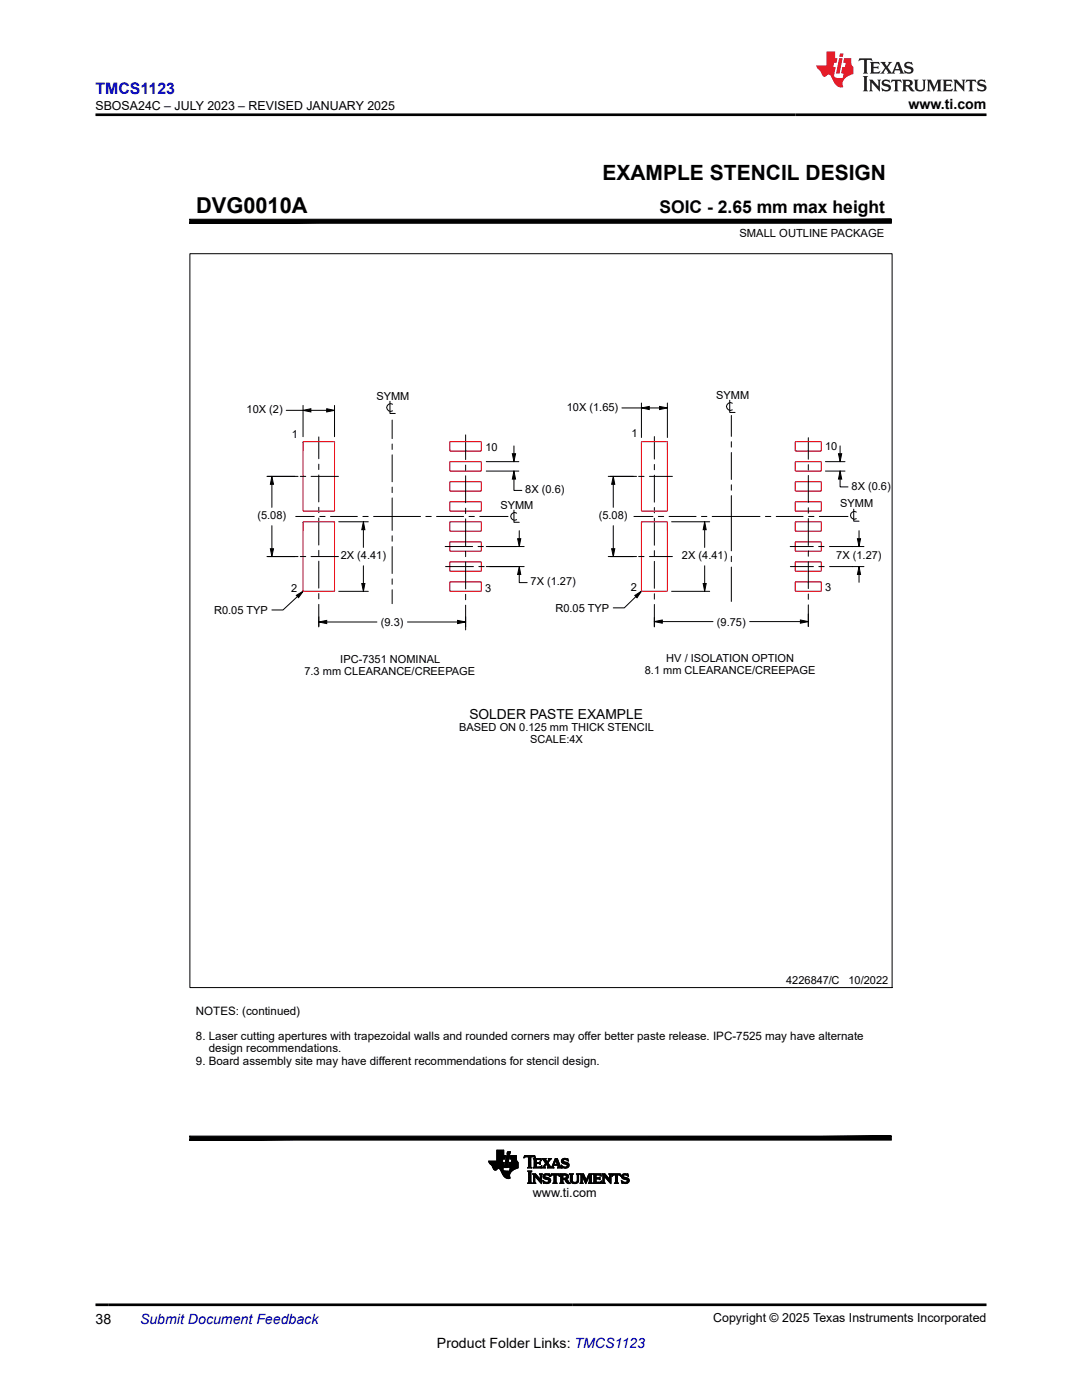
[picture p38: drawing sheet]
<svg xmlns="http://www.w3.org/2000/svg" width="216mm" height="279mm" viewBox="0 0 216 279" stroke-linecap="round" stroke-linejoin="round" font-family="sans-serif">
<defs><g id="words">
<text font-size="4.4" x="39.1" y="42.6">DVG0010A</text>
<text font-size="4.2" x="120.2" y="35.9">EXAMPLE STENCIL DESIGN</text>
<text font-size="3.5" x="131.6" y="42.6">SOIC - 2.65 mm max height</text>
<text font-size="3.2" fill="#00f" x="19" y="18.7">TMCS1123</text>
<g font-size="2.8">
<text x="181.3" y="21.8">www.ti.com</text>
<text x="19" y="264.2">38</text>
<text x="87.2" y="269">Product Folder Links: TMCS1123</text>
</g>
<text font-size="2.8" fill="#00f" x="27.9" y="264.2">Submit Document Feedback</text>
<text font-size="2.7" x="93.6" y="143.4">SOLDER PASTE EXAMPLE</text>
<g font-size="2.5">
<text x="19.1" y="21.9">SBOSA24C – JULY 2023 – REVISED JANUARY 2025</text>
<text x="106.3" y="238.9">www.ti.com</text>
<text x="142.3" y="263.9">Copyright © 2025 Texas Instruments Incorporated</text>
</g>
<g font-size="2.3">
<text x="39.1" y="202.6">NOTES: (continued)</text>
<text x="39.1" y="207.5">8. Laser cutting apertures with trapezoidal walls and rounded corners may offer better paste release. IPC-7525 may have alternate</text>
<text x="39.1" y="212.5">9. Board assembly site may have different recommendations for stencil design.</text>
<text x="41.7" y="210">design recommendations.</text>
</g>
<g font-size="2.2">
<text x="147.5" y="47.3">SMALL OUTLINE PACKAGE</text>
<text x="49.2" y="82.4">10X (2)</text>
<text x="75.1" y="79.8">SYMM</text>
<text x="113.1" y="82">10X (1.65)</text>
<text x="142.9" y="79.6">SYMM</text>
<text x="58.2" y="87.4">1</text>
<text x="126" y="87.2">1</text>
<text x="164.6" y="89.9">10</text>
<text x="96.9" y="90.1">10</text>
<text x="99.9" y="101.5">SYMM</text>
<text x="104.8" y="98.4">8X (0.6)</text>
<text x="167.6" y="101.3">SYMM</text>
<text x="169.9" y="97.7">8X (0.6)</text>
<text x="51.4" y="103.6">(5.08)</text>
<text x="119.5" y="103.6">(5.08)</text>
<text x="68" y="111.6">2X (4.41)</text>
<text x="136.1" y="111.6">2X (4.41)</text>
<text x="166.9" y="111.6">7X (1.27)</text>
<text x="58.1" y="118.1">2</text>
<text x="96.8" y="118.1">3</text>
<text x="105.9" y="116.8">7X (1.27)</text>
<text x="125.9" y="117.9">2</text>
<text x="164.6" y="117.9">3</text>
<text x="42.7" y="122.5">R0.05 TYP</text>
<text x="76" y="124.9">(9.3)</text>
<text x="110.8" y="122.1">R0.05 TYP</text>
<text x="143.1" y="124.9">(9.75)</text>
<text x="60.8" y="134.7">7.3 mm CLEARANCE/CREEPAGE</text>
<text x="67.9" y="132.3">IPC-7351 NOMINAL</text>
<text x="128.7" y="134.5">8.1 mm CLEARANCE/CREEPAGE</text>
<text x="133" y="132.2">HV / ISOLATION OPTION</text>
<text x="91.6" y="145.9">BASED ON 0.125 mm THICK STENCIL</text>
<text x="105.8" y="148.3">SCALE:4X</text>
<text x="156.9" y="196.3">4226847/C</text>
<text x="169.3" y="196.3">10/2022</text>
</g>
</g></defs>
<g fill="none" stroke="#000" stroke-width=".2">
<path d="M37.9 43.8h140l-140 .8zM37.9 44.6l140-.8v.8zM37.9 50.6h140.1v146.5h-140.1zM140.4 44.2h37.5v.2M177.9 44v.2h-140M145.6 79.9v2.4h1.1M53.3 95.1h6.2M54.2 95.1l.4 1.6h-.7zM54.2 96.7v4.6M57.1 81.9h3.4M59.9 95.1h1.1M60.5 81.9l1.5-.3v.6z"/>
<path d="M60.5 80.9v6.3M62 81.9h3.2M62.1 95.1h5.4M63.6 87.2v4.4M63.6 92.6v1.1M63.6 94.8v5.4M65.2 81.6l1.5 .3-1.5 .3zM66.7 80.9v6.3M77.8 80.1v2.4h1.1M78.2 83.8v3.7M78.2 88.6v1.1M78.2 90.8v5.4"/>
<path d="M78.2 97.2v1.1M78.2 99.4v6.5M78.3 80.7a.77 .77 0 0 0-1.2 .6 .77 .77 0 0 0 1.2 .7M92.9 86.8v4.9M92.9 92.8v1.1M92.9 95v5.3M97 92.1h6.5M97 94h6.5M102.2 90.6h.7l-.3 1.5zM102.6 95.6v2.3h1.5M102.6 94l.3 1.6h-.7zM102.6 89v1.6"/>
<path d="M121.4 95.1h5.6M122.4 95.1l.3 1.6h-.6zM122.4 96.7v4.6M124.1 81.4h3.9M127.4 95.1h1.1M128 81.4l1.6-.3v.6zM128 80.4v6.9M129.6 81.4h2M129.6 95.1h4.6M130.6 87.1v4.5M130.6 92.7v1.1M130.6 94.8v5.4"/>
<path d="M131.6 81.1l1.6 .3-1.6 .3zM133.2 80.4v6.9M145.9 82.9v4.2M145.9 88.2v1M145.9 90.3v5.4M145.9 96.8v1M145.9 98.9v11M146.1 80.5a.77 .77 0 0 0-1.2 .6 .77 .77 0 0 0 1.2 .7M161.3 87.4v4.3M161.3 92.7v1.1M161.3 94.9v5.4M164.7 92.1h3.9"/>
<path d="M164.7 94h3.9M167.3 90.6h.7l-.4 1.5zM167.6 95.6v1.6h1.6M167.6 94l.4 1.6h-.7zM167.6 89v1.6M53.3 111.1h6.2M53.9 109.5h.7l-.4 1.6zM54.2 104.9v4.6M59 103.1h3.7M59.1 118.8l1.4-.8-.9 1.3zM59.9 111.1h1.1M60.5 118l-4 3.7h-2.3"/>
<path d="M62.1 111.1h5.4M63.6 101.2v1.1M63.6 103.4v5.4M63.6 109.8v1.1M63.6 112v5.4M63.6 118.5v1M63.8 103.1h1.1M65.9 103.1h5.4M67.6 104.1h5.9M67.6 118h5.9M72.2 116.5h.6l-.3 1.5zM72.4 103.1h1.1"/>
<path d="M72.5 104.1l.3 1.6h-.6zM72.5 105.7v3.6M72.5 112.9v3.6M74.5 103.1h9.4M78.2 106.9v1.1M78.2 109.1v5.4M78.2 115.5v1.1M78.2 117.7v2.8M85 103.1h1M87.1 103.1h5.4M88.8 109.1h5.5M88.9 113.1h5.6"/>
<path d="M92.9 101.4v1.1M92.9 103.6v5.3M92.9 110v1.1M92.9 112.2v5.3M92.9 118.6v1.1M93.6 103.1h1M95.4 109.1h1M95.5 113.1h1.1M95.7 103.1h5.7M97 109.1h7.6M97 113.1h7.6M102.6 101.8v2.4h1"/>
<path d="M103.1 102.4a.77 .77 0 0 0-1.2 .7 .77 .77 0 0 0 1.2 .6M103.3 107.5h.6l-.3 1.6zM103.6 114.7v1.6h1.6M103.6 113.1l.3 1.6h-.6zM103.6 105.9v1.6M121.4 111.1h5.6M122.1 109.5h.6l-.3 1.6zM122.4 104.9v4.6M126.5 103.1h3.8M126.7 118.8l1.3-.8-.9 1.3zM127.4 111.1h1.1M128 118l-3.4 3.3h-2.2"/>
<path d="M129.6 111.1h4.6M130.6 101.3v1.1M130.6 103.4v5.4M130.6 109.9v1.1M130.6 112v5.4M130.6 118.5v1.1M131.4 103.1h1M133.5 103.1h5.4M134 104.1h7.6M134 118h7.6M140 103.1h1.1M140.3 116.5h.6l-.3 1.5z"/>
<path d="M140.6 104.1l.3 1.6h-.6zM140.6 105.7v3.6M140.6 112.9v3.6M142.1 103.1h9.6M145.9 111v1.1M145.9 113.2v6.8M152.7 103.1h1.1M154.9 103.1h5.4M157.7 109.1h4.6M157.7 113.1h4.6M161.3 101.3v1.1M161.3 103.5v5.4"/>
<path d="M161.3 109.9v1.1M161.3 112.1v5.4M161.3 118.6v1M161.3 103.1h1.1M163.4 109.1h1M163.4 113.1h1.1M163.5 103.1h5.7M165.5 109.1h6.9M165.5 113.1h6.9M170.4 101.6v2.4h1M170.9 102.2a.77 .77 0 0 0-1.2 .7 .77 .77 0 0 0 1.2 .6M171.1 107.5h.6l-.3 1.6z"/>
<path d="M171.4 113.1l.3 1.6h-.6zM171.4 105.9v1.6M171.4 114.7v1.5M63.6 124.1l1.6-.3v.7zM63.6 120.6v4.5M63.6 124.1h11.6M81.3 124.1h11.6M91.3 123.8l1.6 .3-1.6 .4zM92.9 120.8v4.9M130.6 124.1l1.6-.4v.7zM130.6 120.6v4.5M130.6 124.1h11.7"/>
<path d="M149.6 124.1h11.7M159.7 123.7l1.6 .4-1.6 .3zM161.3 120.7v4.3M37.9 226.7h140l-140 .8zM37.9 227.5l140-.8v.8zM97.5 231.8h2.7M97.5 231.8h2.8M97.5 231.9h2.7M97.6 232h3l-.2 1M97.6 232h3M97.6 232.1h3M97.7 232.1h2.9"/>
<path d="M97.7 232.2h2.9M97.8 232.3h2.7M97.9 232.4h2.6M98 232.5h2.5M98.1 232.5h2.4M98.1 232.6h2.4M98.2 232.6h2.3M98.2 232.7h2.3M98.2 232.8h2.3M98.3 232.8h2.1M98.3 233h2.1M98.3 232.9h2.1"/>
<path d="M98.4 233.1h2M98.4 233.2h.9M98.5 233.3h.7M98.5 233.4h.6M98.6 233.5h.5M98.7 233.5h.3M99.1 231.6h1.2M99.1 231.5h1.2M99.1 231.4h1.2M99.1 230.6h1.8l-.2 .7h-1.6M99.1 231.3h1.6M99.1 231.2h1.7"/>
<path d="M99.1 231.1h1.7M99.1 231h1.7M99.1 230.9h1.7M99.1 230.8h1.7M99.1 230.7h1.8M99.1 230.6h1.4M99.1 230.5h1.4M99.1 230.4h1.4M99.1 230.3h1.4M99.1 230.2h1.4M99.1 230.1h1.4M99.1 230h1.4"/>
<path d="M99.1 229.9h1.4M99.1 229.8h1.4M99.1 229.7h1.4M99.1 229.6h1.4M99.6 233.2h.8M99.7 233.3h.7M99.8 233.3h.5M99.8 233.4h.6M99.9 233.5h.5M99.9 233.6h.5M100 233.6h.5M100 233.7h.9"/>
<path d="M100 233.8h2.1M100.1 233.8h1.9M100.1 233.9h1.9M100.1 234h1.8M100.2 234.1h1.6M100.2 234.2h1.6M100.3 234.3h1.4M100.3 234.4h1.4M100.3 231.3l-.1 .7M100.4 233.2v.3l.3 .2h1.4M100.4 234.5h1.3M100.4 233v.2"/>
<path d="M100.4 234.6h1.3M100.5 234.6h1.2M100.5 230.6v-1.1h-1.4v2.2M100.5 234.7h1.2M100.6 234.8h1.1M100.7 233h.5M100.7 232.9h.5M100.7 232.8h.5M100.7 234.9h1M100.7 232.8h.6M100.7 232.7h.6M100.7 232.6h.6"/>
<path d="M100.8 232.5h.5M100.8 232.4h.5M100.8 235h.9M100.8 232.3h.5M100.8 232.2h.6M100.8 232.1h.6M100.9 232h.5M100.9 235h.9M100.9 231.9h.5M100.9 231.8h.5M100.9 231.7h.6M100.9 231.6h.6"/>
<path d="M100.9 231.5h.6M101 231.5h.5M101 235.1h.8M101 231.4h.5M101 231.3h.5M101 231.2h.6M101 231.1h.6M101 231h.6M101.1 231h.5M101.1 230.9h.5M101.1 230.8h.5M101.1 230.6h.5a.56 .56 0 0 1-.1 .8l-.3 1.6h-.5a.56 .56 0 0 1 .1-.7z"/>
<path d="M101.1 235.1h.7M101.1 230.7h.6M101.1 230.6h.6M101.2 230.3h.5M101.2 230.2h.6M101.2 230.1h.6M101.2 230h.6M101.3 230h.5M101.3 229.9h.5l-.1 .5h-.5zM101.3 229.9h.5M101.4 235.2h.1M101.5 232.8v.2h.3"/>
<path d="M101.5 232.9h1.9M101.5 232.8h1.9M101.5 233h1.9M101.5 232.7h1.9M101.5 232.6h1.9M101.5 232.7v.1M101.5 232.5h1.9M101.6 232.4h1.8M101.6 232.3h1.8M101.6 232.2h1.8M101.6 232.1h1.8M101.6 232h1.8"/>
<path d="M101.7 233.6h.5M101.7 233.6h.6M101.7 233.5h.7M101.8 233.5h.7M101.8 233.4h.8M101.8 233.3h.9M101.8 233.3h1.1M101.8 231.3h1.2M101.8 231.2h1.2M101.8 233.2h1.2M101.8 233.1h1.4M101.8 233.1h1.6"/>
<path d="M101.8 231.1h1.2M101.8 233h1.6M101.8 231h1.2M101.8 233l-.1 .7M101.9 230.9h1.1M101.9 230.8h1.1M101.9 230.7h1.1M102.1 231.9h1.2M102.1 231.8h1.1M102.1 231.7h1M102.1 231.6h1M102.1 231.5h1"/>
<path d="M102.2 231.5h.9M102.2 231.4h.9M102.2 231.3l-.1 .7M103.1 231.3h-1.3l.1-.7h1.1l.1 1 .3 .4v1.1a1.72 1.72 0 0 0-1.7 1.9l.1 .1a1.14 1.14 0 0 1-1.4-.7l-.3-.4a.72 .72 0 0 0-.8-.8 .49 .49 0 0 1-.6 .3 .49 .49 0 0 1-.4-.5l-.6-.8-.2-.5h2.8M103.4 232h-1.8l-.1 .7M104.5 231h.1M104.6 230.9h.2M104.6 230.8h2.2M104.6 230.8h2.1M104.7 230.7h2M105.3 233h.8M105.3 233.8h.8"/>
<path d="M105.4 236h.6M105.4 233h.6M105.5 231l-.1-.1h-.4l-.5 .2 .2-.5h2l.1 .5-.1-.1a.53 .53 0 0 0-.8 0M105.5 232.8l-.2 .2M105.5 233.8h.5M105.5 232.9h.4M105.5 232.8h.4M105.5 232.7h.4M105.5 232.6h.4M105.5 232.5h.4M105.5 232.4h.4M105.5 232.3h.4"/>
<path d="M105.5 232.2h.4M105.5 232.1h.4M105.5 232h.4M105.5 231.9h.4M105.5 231.8h.4M105.5 231.7h.4M105.5 231.6h.4M105.5 231.5h.4M105.5 231.4h.4M105.5 231.3h.4M105.5 231.2h.4M105.5 231.1h.4"/>
<path d="M105.5 231h.4M105.5 230.9h.4M105.5 231v1.8M105.5 236h.4M105.5 234l-.2-.3h.8l-.2 .3M105.5 235.9l-.2 .3 .8-.1-.2-.2M105.5 235.9h.4M105.5 235.8h.4M105.5 235.7h.4M105.5 235.6h.4M105.5 235.5h.4M105.5 235.4h.4"/>
<path d="M105.5 235.3h.4M105.5 235.2h.4M105.5 235.1h.4M105.5 235h.4M105.5 234.9h.4M105.5 234.8h.4M105.5 234.7h.4M105.5 234.6h.4M105.5 234.5h.4M105.5 234.4h.4M105.5 234.3h.4M105.5 234.2h.4"/>
<path d="M105.5 234.1h.4M105.5 234h.4M105.5 233.9h.4M105.5 234v1.9M105.9 232.8l.2 .2M105.9 231v1.8M105.9 234v1.9M106.3 234.3l.2 .3M106.3 234.3h.6M106.3 234.3h.6l.9 1.1M106.4 234.4h.5M106.4 236h.4"/>
<path d="M106.4 233h1.6M106.5 234.5h.5M106.5 235.9l-.2 .3 .6-.1-.2-.2M106.5 236h.2M106.5 235.9h.2M106.5 235.8h.2M106.5 235.7h.2M106.5 235.6h.2M106.5 235.5h.2M106.5 235.4h.2M106.5 235.3h.2M106.5 235.2h.2"/>
<path d="M106.5 235.1h.2M106.5 235h.2M106.5 234.9h.2M106.5 234.8h.2M106.5 234.7h.8M106.5 234.6h.7M106.5 234.5h.6M106.5 231.3h1.4M106.5 234.6v1.3M106.6 233h1.4M106.6 231.4h1.4M106.6 232.8l-.2 .2"/>
<path d="M106.6 232h.9l.3-.2v.6l-.2-.2h-.6v.7h.7l.4-.2-.1 .4-1.6-.1M106.6 232.9h.4M106.6 232.8h.4M106.6 232.7h.4M106.6 232.6h.4M106.6 232.5h.4M106.6 232.4h.4M106.6 232.3h.4M106.6 232.2h1.2M106.6 232.1h1.2M106.6 231.9h.4M106.6 231.8h.4"/>
<path d="M106.6 231.7h.4M106.6 231.6h.4M106.6 231.5h.4M106.6 230.9h.2M106.7 231h.1M106.8 234.8h.5M106.9 234.9h.5M106.9 235h.6M107 231.6l.5-.2 .6 .2-.2-.4h-1.5l.2 .3v1.3M107 235.1h.6M107 231.6v.4M107.1 235.2h.5"/>
<path d="M107.2 235.3h.5M107.3 235.3h.8M107.3 235.4h.8M107.4 235.5h.7M107.5 235.6h.6M107.6 235.7h.5M107.6 232h.2M107.6 234.3h.6M107.6 234.3l.2 .3M107.6 235.8h.5M107.7 232.3h.1M107.7 235.9h.4"/>
<path d="M107.7 232.9h.4M107.7 231.9h.1M107.7 231.5h.3M107.8 234.4h.4M107.8 236h.3M107.8 235.4h.1M107.8 235.3h.3M107.8 235.2h.3M107.8 235.1h.3M107.8 235h.3M107.8 234.9h.3M107.8 234.8h.3"/>
<path d="M107.8 234.7h.3M107.8 234.6h.3M107.8 234.5h.3M107.8 234.6v.8M107.9 236h.2M107.9 231.6h.1M107.9 232.8h.2M108 236.1h.1M108 231.6h.1M108 232.7h.1M108.1 234.6v1.6l-1.4-1.4v1.1M108.1 233h.7"/>
<path d="M108.2 231.3h.7M108.2 234.3l-.1 .3M108.3 233h.4M108.3 235.6l.2 .5h.1a.82 .82 0 0 0 1.3-.5M108.3 235.6h.1M108.3 231.4h.6M108.3 235.7h.2M108.4 235.8h.2M108.4 234.8h.3M108.4 234.7h.3M108.4 235.9h.3M108.4 234.9h.4"/>
<path d="M108.4 234.6h.3M108.4 232.9h.3M108.4 235h.8M108.4 231.5h.5M108.4 236h1.3M108.4 236h.6M108.4 234.5h.4M108.4 232.8l-.3 .2M108.4 235.1h1.1M108.4 232.8h.3M108.5 231.6h.5M108.5 234.5h1.2"/>
<path d="M108.5 235.2h1.2M108.5 232.7h.3M108.6 234.4h1M108.6 232.6h.2M108.6 231.7h.5M108.6 235.3h1.2M108.6 232.5h.3M108.6 231.8h.5M108.7 232.4h.3M108.7 231.9h.8M108.7 236.1h.8M108.7 234.3h.6"/>
<path d="M108.8 232.3h.7M108.8 232h.6M108.8 232.3h.6M108.8 232.1h.5M108.9 232.2h.5M108.9 235.3a.59 .59 0 0 1-.5-.8 .59 .59 0 0 1 .9-.2h.3l.2 .5a.89 .89 0 0 0-1.1-.2l.1 .3 .5 .1a.61 .61 0 0 1 .6 .6M108.9 235.3l.5 .2a.35 .35 0 0 1-.1 .5 .35 .35 0 0 1-.4-.1l-.6-.3M108.9 235.3h.9M109.1 232.4h.5M109.2 232.5h.4M109.2 236h.6M109.2 232.6h.5"/>
<path d="M109.2 233h1.3M109.3 231.8h.2M109.3 232.7h.5M109.3 235.4h.6M109.3 231.7h.3M109.3 232.8h.5M109.4 232.8l-.4-.5-.3 .6 .1 .1M109.4 232.8v.2h-.2M109.4 231.6h.3M109.4 234.5h.3M109.4 232.9h.5M109.4 233h.6"/>
<path d="M109.4 235.9h.4M109.5 235.5h.4M109.5 231.3h.5M109.5 231.5l-.3 .4-.3-.5 .1-.2h-.9l.8 1-.5 .6M109.5 231.5l-.1-.3h.7l-.8 .9 .7 .9 .2-.3M109.5 235.8h.4M109.5 235.7h.4M109.5 235.6h.4M109.5 234.3h.1M109.5 231.5h.3M109.5 231.4h.4M109.5 234.6h.2"/>
<path d="M109.6 234.7h.1M109.9 234.7h.1M109.9 234.6h.1M109.9 234.5h.2M109.9 234.5h1.7M110 234.4h1.6M110 234.3h1.5M110.1 233h.3M110.1 232.9h.3M110.2 232.8h.2M110.2 232.7l.6-1.5h.4l.7 1.7 .2 .1M110.2 232.7h.3"/>
<path d="M110.2 232.6h.3M110.3 232.5h1.4M110.3 232.4h1.4M110.3 232.3h.3M110.4 232.3h.2M110.4 232.8l.1 .2M110.4 232.8l.1-.2h.8l.1 .4h-.1M110.4 232.2h.3M110.4 232.1h.3M110.5 232h.2M110.5 236h.5M110.5 231.9h.3"/>
<path d="M110.5 234.5h.5M110.5 231.8h.3M110.6 235.9l-.1-1.4h-.4l-.3 .3 .2-.5h1.1a.4 .4 0 0 1 .4 .1 .4 .4 0 0 1 .1 .4v-.1a.33 .33 0 0 0-.3-.2 .33 .33 0 0 0-.3 .1v1.3M110.6 235.9l-.3 .3 .9-.1-.2-.2M110.6 235.9h.4M110.6 235.8h.4M110.6 235.7h.4M110.6 235.6h.4M110.6 235.5h.4M110.6 235.4h.4M110.6 235.3h.4M110.6 235.2h.4"/>
<path d="M110.6 235.1h.4M110.6 235h.4M110.6 234.9h.4M110.6 234.8h.4M110.6 234.7h.4M110.6 234.6h.4M110.6 231.7h.2M110.6 231.6h.3M110.7 231.6h.6M110.7 231.5h.6M110.7 231.4h.6M110.8 231.3h.4"/>
<path d="M110.9 231.5l.3 .9h-.6zM110.9 231.6h.5M111 231.7h.4M111 231.8h.4M111 231.9h.5M111.1 232h.4M111.1 232.1h.4M111.1 232.2h.5M111.2 232.3h.4M111.3 233h.8M111.3 232.6h.5M111.3 232.7h.5"/>
<path d="M111.4 232.8h.4M111.4 234.5h.2M111.4 233h.5M111.4 232.9h.5M111.5 234.6h.1M111.6 234.7h.1M111.7 234.3l.2 .3M111.7 234.3h1a.55 .55 0 0 1 .7 .3 .55 .55 0 0 1-.5 .7M111.7 234.3h1.2M111.8 234.4h1.4M111.8 236h.6M111.9 236h.4"/>
<path d="M111.9 234.5h1.4M111.9 235.9l-.2 .3 .8-.1-.2-.2M111.9 235.4l.8 .1a.77 .77 0 0 0 1.1 .6M111.9 235.9h.4M111.9 235.8h.4M111.9 235.7h.4M111.9 235.6h.4M111.9 235.5h.4M111.9 235.3h1.1M111.9 235.3h1.2M111.9 235.2h1.4M111.9 235.1h.4"/>
<path d="M111.9 235h.4M111.9 234.9h.4M111.9 234.8h.4M111.9 234.7h.4M111.9 234.6h.4M111.9 234.5h.4M111.9 234.6v1.3M112 232.7h.2M112 232.6h.1M112 232.5h.1M112 231.7h.4M112 232.8h.3"/>
<path d="M112 231.8h.5M112 231.6h.4M112.1 231.9h.7M112.1 231.6h.3M112.1 232.9h.5M112.1 233h1.3M112.1 232h1M112.1 233h.2M112.1 231.5h.4M112.2 232.1h1.1M112.2 231.4h1.1M112.3 232.2h1.1"/>
<path d="M112.3 231.3h1M112.3 234.7v-.2a.43 .43 0 0 1 .7 .4l-.4 .3M112.3 234.7v.5M112.3 235.4v.5M112.4 233h.8M112.5 232.3h1M112.5 231.2h.4M112.7 233.1h.2M112.7 235.4h.5M112.8 235.5h.5M112.8 235.6h.5M112.9 235.7h.5"/>
<path d="M112.9 234.5h.5M112.9 232.3h.6M112.9 232.3a.3 .3 0 0 1 .3 .4 .3 .3 0 0 1-.4 .2l-.5-.1-.3-.3M112.9 235.1h.5M112.9 235.8h.5M112.9 235.3l.9 .8M112.9 235.3h.1M113 235.9h.5M113 234.6h.4M113 235h.4M113 234.9h.4M113 234.7h.5"/>
<path d="M113 232.9h.5M113 236h.5M113 234.8h.5M113 231.5h.4M113.1 236h.6M113.1 232.8h.4M113.1 232.4h.5M113.2 232.7h.3M113.2 232.5h.4M113.2 231.6h.2M113.2 232.6h.4M113.2 236.1h.6"/>
<path d="M113.3 231.6h.1M113.4 231.7a.53 .53 0 0 0-.5-.3 .53 .53 0 0 0-.5 .3l.6 .3a.62 .62 0 0 1 .5 .8 .62 .62 0 0 1-.9 .3l-.3-.1-.2 .1-.1-.6M113.4 231.7l-.1-.5-.1 .1a.67 .67 0 0 0-.9-.1 .67 .67 0 0 0-.1 .9l.7 .2M113.4 231.7h.1M113.6 234.3l.2 .3M113.6 234.3h.8M113.7 234.4h.6M113.8 234.5h.4M113.8 234.6v.9a.83 .83 0 0 0 .8 .7 .83 .83 0 0 0 .9-.7M113.8 235.7h.4M113.8 235.6h.4M113.8 235.5h.4"/>
<path d="M113.8 235.4h.4M113.8 235.3h.4M113.8 235.2h.4M113.8 235.1h.4M113.8 235h.4M113.8 234.9h.4M113.8 234.8h.4M113.8 234.7h.4M113.8 234.6h.4M113.8 235.8h.5M113.9 235.9h.4M114 236h.6"/>
<path d="M114.1 236h1.2M114.2 235.5a.49 .49 0 0 0 .5 .5 .49 .49 0 0 0 .5-.5M114.2 236.1h.9M114.2 234.6v.9M114.4 234.3l-.2 .3M114.9 236h.4M115 234.3h.6M115 234.3l.2 .3M115.1 235.9h.3M115.1 234.4h.4M115.1 235.8h.3M115.2 235.7h.3"/>
<path d="M115.2 234.5h.3M115.2 235.6h.3M115.2 235.5h.3M115.2 235.4h.3M115.2 235.3h.3M115.2 235.2h.3M115.2 235.1h.3M115.2 235h.3M115.2 234.9h.3M115.2 234.8h.3M115.2 234.7h.3M115.2 234.6h.3"/>
<path d="M115.2 234.6v.9M115.5 234.6v.9M115.6 234.3l-.1 .3M115.8 234.3h.6l.6 1.2 .4-.9a.4 .4 0 0 1 .2-.4 .4 .4 0 0 1 .4 .1h.2M115.8 234.3l.1 .3M115.8 234.3h.6M115.9 234.4h.6M115.9 236h.3M115.9 234.5h.6M115.9 235.9l-.1 .3 .6-.1-.2-.2M115.9 235.9h.3M115.9 235.8h.3"/>
<path d="M115.9 235.7h.3M115.9 235.6h.3M115.9 235.5h.3M115.9 235.4h.3M115.9 235.3h.3M115.9 235.2h.3M115.9 235.1h.3M115.9 235h.3M115.9 234.9h.3M115.9 234.8h.3M115.9 234.7h.7M115.9 234.6h.7"/>
<path d="M115.9 234.5h.7M115.9 234.6v1.3M116.2 235.9v-1.2l.7 1.5 .7-1.5v1.2M116.2 234.8h.5M116.3 234.9h.4M116.3 235h.5M116.4 235.1h.4M116.4 235.2h.4M116.4 235.3h.5M116.5 235.3h.4M116.5 235.4h.5M116.6 235.5h.6"/>
<path d="M116.6 235.6h.6M116.6 235.7h.5M116.7 235.8h.4M116.7 235.9h.4M116.8 236h.2M116.8 236.1h.1M117 235.4h.3M117.1 235.3h.2M117.1 235.2h.3M117.2 235.1h.2M117.2 235h.2M117.2 234.9h.3"/>
<path d="M117.3 234.8h.2M117.3 234.7h.7M117.4 234.6h.6M117.4 234.5h.6M117.5 234.4h.6M117.5 234.3h.7M117.5 236h.6M117.6 236h.4M117.6 235.9l-.2 .3 .8-.1-.2-.2M117.6 235.9h.4M117.6 235.8h.4M117.6 235.7h.4"/>
<path d="M117.6 235.6h.4M117.6 235.5h.4M117.6 235.4h.4M117.6 235.3h.4M117.6 235.2h.4M117.6 235.1h.4M117.6 235h.4M117.6 234.9h.4M117.6 234.8h.4M118 234.6v1.3M118.2 234.3l-.2 .3M118.3 234.3h1.5l.2 .4-.3-.2h-.7l-.1 .6"/>
<path d="M118.3 234.3l.2 .3M118.3 234.3h1.5M118.5 234.4h1.4M118.5 236h1.5M118.5 235.9l-.2 .2 1.6 .1 .2-.5-.6 .2M118.5 235.9h.4M118.5 235.8h.4M118.5 235.7h.4M118.5 235.6h.4M118.5 235.5h.4M118.5 235.4h.4M118.5 235.3h.4"/>
<path d="M118.5 235.3h1.2M118.5 235.2h1.2M118.5 235.1h1.2M118.5 235h.4M118.5 234.9h.4M118.5 234.8h.4M118.5 234.7h.4M118.5 234.6h.4M118.5 234.5h.4M118.5 234.5h1.4M118.5 234.6v1.3M119.4 235.1l.3-.2v.5l-.2-.1h-.6v.6h.2"/>
<path d="M119.6 235.3h.1M119.6 235h.1M119.7 235.4h.1M119.7 234.5h.2M119.8 235.9h.2M119.8 234.6h.2M120 235.8h.1M120.1 234.3l.2 .3M120.1 234.3h.6M120.1 234.3h.6l.9 1.1M120.2 234.4h.6M120.3 236h.3"/>
<path d="M120.3 234.5h.6M120.3 235.9l-.2 .3 .7-.1-.2-.2M120.3 235.9h.3M120.3 235.8h.3M120.3 235.7h.3M120.3 235.6h.3M120.3 235.5h.3M120.3 235.4h.3M120.3 235.3h.3M120.3 235.2h.3M120.3 235.1h.3M120.3 235h.3"/>
<path d="M120.3 234.9h.3M120.3 234.8h.3M120.3 234.7h.8M120.3 234.6h.7M120.3 234.6v1.3M120.6 234.8h.1M120.6 234.8v1.1M120.6 234.8h.6M120.7 234.9h.5M120.8 235h.5M120.9 235.1h.5M120.9 235.2h.6"/>
<path d="M121 235.3h.6M121.1 235.3h.8M121.2 235.4h.7M121.2 235.5h.7M121.3 235.6h.6M121.4 235.7h.5M121.5 234.3h.6M121.5 234.3l.2 .3M121.5 235.8h.4M121.6 235.9h.3M121.6 234.4h.4M121.6 236h.3"/>
<path d="M121.6 234.5h.3M121.7 235.3h.2M121.7 235.2h.2M121.7 235.1h.2M121.7 235h.2M121.7 234.9h.2M121.7 234.8h.2M121.7 234.7h.2M121.7 234.6h.2M121.7 234.5h.2M121.7 234.6v.8M121.7 236h.2"/>
<path d="M121.8 236.1h.1M121.9 234.6v1.6l-1.3-1.4M122.1 234.3l-.2 .3M122.1 234.7h.1M122.1 234.6h.2M122.2 234.5h.2M122.2 234.5h1.6M122.2 234.4h1.6M122.2 234.3h1.6M122.8 236h.5M122.8 236h.4M122.8 234.5h.4"/>
<path d="M122.8 235.9v-1.4h-.4l-.3 .3 .2-.5h1.1a.39 .39 0 0 1 .4 0 .39 .39 0 0 1 .1 .5l-.1-.1a.32 .32 0 0 0-.3-.3 .32 .32 0 0 0-.3 .2v1.3M122.8 235.9l-.2 .3 .8-.1-.2-.2M122.8 235.9h.4M122.8 235.8h.4M122.8 235.7h.4M122.8 235.6h.4M122.8 235.5h.4M122.8 235.4h.4M122.8 235.3h.4M122.8 235.2h.4M122.8 235.1h.4M122.8 235h.4"/>
<path d="M122.8 234.9h.4M122.8 234.8h.4M122.8 234.7h.4M122.8 234.6h.4M123.6 234.5h.3M123.7 234.6h.2M123.8 234.7h.1M124 235.6l.1 .5h.2a.79 .79 0 0 0 1.3-.5M124 235.6h.1M124 235.7h.1M124 235.8h.2M124 234.9h.5"/>
<path d="M124 234.8h.4M124 234.7h.4M124 235.9h.4M124 234.6h.4M124.1 235h.8M124.1 236h.6M124.1 234.5h.4M124.1 236h1.2M124.1 235.1h1.1M124.1 234.5h1.2M124.2 235.2h1.2M124.2 234.4h1.1"/>
<path d="M124.3 235.3h1.1M124.4 236.1h.8M124.4 234.3h.6M124.6 235.3a.6 .6 0 0 1-.5-.8 .6 .6 0 0 1 1-.2h.2l.1 .5a.86 .86 0 0 0-1-.2v.3l.6 .1a.58 .58 0 0 1 .6 .6M124.6 235.3l.5 .2a.48 .48 0 0 1-.4 .5 .48 .48 0 0 1-.5-.3l-.2-.1M124.6 235.3h.9M124.9 236h.5M125 235.4h.5M125.1 234.5h.3M125.1 235.9h.4M125.1 235.5h.4M125.2 235.8h.3"/>
<path d="M125.2 235.7h.3M125.2 235.6h.4M125.2 234.3h.1M125.2 234.6h.2M125.3 234.7h.1"/>
</g>
<g fill="#000">
<path d="M37.9 43.8h140l-140 .8h140v-.8l-140 .8zM54.2 95.1l.4 1.6h-.7zM60.5 81.9l1.5-.3v.6zM65.2 81.6l1.5 .3-1.5 .3zM102.2 90.6h.7l-.3 1.5zM102.6 94l.3 1.6h-.7zM122.4 95.1l.3 1.6h-.6zM128 81.4l1.6-.3v.6zM131.6 81.1l1.6 .3-1.6 .3zM167.3 90.6h.7l-.4 1.5zM167.6 94l.4 1.6h-.7zM53.9 109.5h.7l-.4 1.6z"/>
<path d="M59.1 118.8l1.4-.8-.9 1.3zM72.5 104.1l.3 1.6h-.6zM72.2 116.5h.6l-.3 1.5zM103.3 107.5h.6l-.3 1.6zM103.6 113.1l.3 1.6h-.6zM122.1 109.5h.6l-.3 1.6zM126.7 118.8l1.3-.8-.9 1.3zM140.6 104.1l.3 1.6h-.6zM140.3 116.5h.6l-.3 1.5zM171.1 107.5h.6l-.3 1.6zM171.4 113.1l.3 1.6h-.6zM63.6 124.1l1.6-.3v.7z"/>
<path d="M91.3 123.8l1.6 .3-1.6 .4zM130.6 124.1l1.6-.4v.7zM159.7 123.7l1.6 .4-1.6 .3zM37.9 226.7h140l-140 .8h140v-.8l-140 .8zM113.3 231.7l.1 .1zM119.9 234.7l.1 .1zM120 235.6v.1z"/>
</g>
<g fill="none" stroke="#007fff" stroke-width=".2">
<path d="M60.6 88.1h6M60.6 88.1l-.1 .2v1.6M66.6 88.1l.2 .2-.1 1.6M89.7 89.9l.2 .1h6l.1-.1M89.7 93.9l.1-1.7 6.1-.1 .1 .2v1.6M89.7 93.9l.2 .1h6l.1-.1M89.8 96.2l6.1-.1 .1 .2v1.6l-.1 .1h-6l-.2-.1zM89.9 88.1l-.2 .2v1.6M89.9 88.1h6M95.9 88.1l.1 .2v1.6M128.1 88.1h4.9M128.2 88.1l-.2 .2v1.6"/>
<path d="M133 88.1l.2 .2v1.6M158.7 89.9l.1 .1h4.9l.2-.1M158.7 93.9l.1 .1h4.9l.2-.1M158.7 93.9v-1.7l5-.1 .2 .2v1.6M158.7 96.2l5-.1 .2 .2v1.6l-.2 .1h-4.8l-.2-.1zM158.8 88.1h4.9M158.9 88.1l-.2 .2v1.6M163.7 88.1l.2 .2v1.6M60.5 117.9l.1 .1h6l.2-.1M60.5 104.3l.1-.2h6l.2 .2M60.5 101.9l.1 .1h6l.2-.1M60.5 104.3v1.6"/>
<path d="M66.7 104.3v1.6M89.7 113.9l.2 .1h6l.1-.1M89.7 104.3v1.6l.2 .1h6l.1-.1v-1.6M89.7 104.3l.2-.2h6l.1 .2M89.7 109.9l.2 .1h6l.1-.1M89.7 100.3l.2-.2h6l.1 .2M89.7 100.3v1.6l.2 .1h6l.1-.1v-1.6M89.7 108.3v1.6M89.8 116.2l6.1-.1 .1 .2v1.6l-.1 .1h-6l-.2-.1zM89.9 112.1l-.2 .2v1.6M89.9 108.1l-.2 .2M89.9 112.1h6"/>
<path d="M89.9 108.1h6M95.9 112.1l.1 .2v1.6M95.9 108.1l.1 .2M96 108.3v1.6M128 117.9l.2 .1h4.8M128 101.9l.2 .1h4.8M128 104.3v1.6M133 104.1h-4.8l-.2 .2M133 104.1l.2 .2M133.2 104.3v1.6M133.2 117.9l-.2 .1M133.2 101.9l-.2 .1"/>
<path d="M158.7 113.9l.1 .1h4.9l.2-.1M158.7 104.3l.1-.2h4.9l.2 .2M158.7 104.3v1.6l.1 .1h4.9l.2-.1v-1.6M158.7 109.9l.1 .1h4.9l.2-.1M158.7 100.3v1.6l.1 .1h4.9l.2-.1v-1.6M158.7 100.3l.1-.2h4.9l.2 .2M158.7 108.3v1.6M158.7 116.2l5-.1 .2 .2v1.6l-.2 .1h-4.8l-.2-.1zM158.8 112.1h4.9M158.8 108.1h4.9M158.9 112.1l-.2 .2v1.6M158.9 108.1l-.2 .2"/>
<path d="M163.7 112.1l.2 .2v1.6M163.7 108.1l.2 .2M163.9 108.3v1.6"/>
</g>
<g fill="none" stroke="#f00" stroke-width=".2">
<path d="M60.6 88.1h6M60.6 88.1l-.1 .2v13.6l.1 .1h6l.2-.1-.1-13.6-.1-.2M89.7 89.9l.2 .1h6l.1-.1M89.7 93.9l.1-1.7 6.1-.1 .1 .2v1.6M89.7 93.9l.2 .1h6l.1-.1M89.8 96.2l6.1-.1 .1 .2v1.6l-.1 .1h-6l-.2-.1zM89.9 88.1l-.2 .2v1.6M89.9 88.1h6M95.9 88.1l.1 .2v1.6M128.1 88.1h4.9M128.2 88.1l-.2 .2v13.6l.2 .1h4.8M133 88.1l.2 .2v13.6l-.2 .1"/>
<path d="M158.7 89.9l.1 .1h4.9l.2-.1M158.7 93.9v-1.7l5-.1 .2 .2v1.6M158.7 93.9l.1 .1h4.9l.2-.1M158.7 96.2l5-.1 .2 .2v1.6l-.2 .1h-4.8l-.2-.1zM158.8 88.1h4.9M158.9 88.1l-.2 .2v1.6M163.7 88.1l.2 .2v1.6M60.5 104.3v13.6l.1 .1h6l.2-.1-.1-13.6M60.5 104.3l.1-.2h6l.2 .2M89.7 113.9l.2 .1h6l.1-.1M89.7 104.3l.2-.2h6l.1 .2M89.7 104.3v1.6l.2 .1h6l.1-.1v-1.6"/>
<path d="M89.7 109.9l.2 .1h6l.1-.1M89.7 100.3l.2-.2h6l.1 .2M89.7 100.3v1.6l.2 .1h6l.1-.1v-1.6M89.7 108.3v1.6M89.8 116.2l6.1-.1 .1 .2v1.6l-.1 .1h-6l-.2-.1zM89.9 112.1l-.2 .2v1.6M89.9 108.1l-.2 .2M89.9 112.1h6M89.9 108.1h6M95.9 112.1l.1 .2v1.6M95.9 108.1l.1 .2M96 108.3v1.6"/>
<path d="M128 104.3v13.6l.2 .1h4.8M133 104.1h-4.8l-.2 .2M133 104.1l.2 .2M133.2 104.3v13.6l-.2 .1M158.7 113.9l.1 .1h4.9l.2-.1M158.7 104.3l.1-.2h4.9l.2 .2M158.7 104.3v1.6l.1 .1h4.9l.2-.1v-1.6M158.7 109.9l.1 .1h4.9l.2-.1M158.7 100.3l.1-.2h4.9l.2 .2M158.7 100.3v1.6l.1 .1h4.9l.2-.1v-1.6M158.7 108.3v1.6M158.7 116.2l5-.1 .2 .2v1.6l-.2 .1h-4.8l-.2-.1z"/>
<path d="M158.8 112.1h4.9M158.8 108.1h4.9M158.9 112.1l-.2 .2v1.6M158.9 108.1l-.2 .2M163.7 112.1l.2 .2v1.6M163.7 108.1l.2 .2M163.9 108.3v1.6"/>
</g>
<path d="M171.5 11.6l-.2 .6 .5-.2h.6v.1v2.2l-.2 .4h1l-.2-.4v-2.2v-.1h.5l.6 .2-.2-.6zM173.6 12.4l.2 .3v1.6l-.2 .4h1.9l.1-.6a1.08 1.08 0 0 1-1.3 .2v-.7h.6l.4 .2v-.7l-.4 .2h-.6v-.5l.2-.2a1 1 0 0 1 1 .3l-.1-.5zM175.7 12.4l.9 1.1-1 1.2h.9l-.2-.2 .5-.8 .4 .8-.2 .2h1.6l-.2-.2 .2-.5h.9l.1 .5-.1 .2h.9l-.2-.4-.8-1.9h-.5l-.9 2.1-.9-1.1 .9-1h-.8l.2 .2-.4 .6-.4-.6 .2-.2zM179 12.8l.4 1h-.7zM180.7 12.5a.65 .65 0 0 0-.2 .7 .65 .65 0 0 0 .6 .5l.6 .1 .1 .3a.79 .79 0 0 1-.7 .4 .79 .79 0 0 1-.7-.5l.1 .7 .2-.1a.93 .93 0 0 0 1.1 0 .93 .93 0 0 0 .4-.9 1.46 1.46 0 0 0-1.2-.6l-.1-.3a1.09 1.09 0 0 1 1.2 .2l-.2-.6-.1 .1-.5-.2zM172.2 15.2l.2 .4v2.2l-.2 .4h1l-.2-.4v-2.2l.2-.4zM173.4 15.9l.2 .4v1.5l-.2 .4h.8l-.3-.4 .1-1.3 1.6 1.8v-2l.2-.4h-.7l.1 .2 .1 1.1-1.2-1.3zM176.2 16a.65 .65 0 0 0-.2 .8 .65 .65 0 0 0 .6 .4l.6 .2 .1 .2a.79 .79 0 0 1-.7 .4 .79 .79 0 0 1-.7-.5l.1 .7 .2-.1a.93 .93 0 0 0 1.1 .1 .93 .93 0 0 0 .4-1 1.46 1.46 0 0 0-1.2-.5l-.1-.4a1.09 1.09 0 0 1 1.2 .2l-.1-.6-.2 .1-.5-.1zM177.9 15.9l-.1 .6a.63 .63 0 0 1 .8-.3v1.6l-.3 .4h1l-.2-.4v-1.6a.66 .66 0 0 1 .8 .3l-.1-.6zM180 15.9l.2 .4v1.5l-.2 .4h1l-.2-.2-.1-.7h.5l.1 .2a.79 .79 0 0 0 1.2 .6l-1-.9a.61 .61 0 0 0 .6-.6 .61 .61 0 0 0-.5-.7zM180.8 16.2h.1a.47 .47 0 0 1 .5 .1 .47 .47 0 0 1 .1 .5l-.1 .1-.7 .1zM182.3 15.9l.2 .2a2.27 2.27 0 0 0 .4 2 1.04 1.04 0 0 0 1.7-.7v-1.3l.2-.2h-.8l.2 .4v1.1a.6 .6 0 0 1-.6 .6 .6 .6 0 0 1-.6-.6v-1.1l.3-.4zM184.9 15.9l.2 .4v1.5l-.2 .4h.8l-.3-.4v-1.4l.9 1.9 .9-1.9v1.4l-.3 .4h1l-.2-.4v-1.5l.2-.4h-.8l-.7 1.5-.6-1.5zM188.1 15.9l.2 .4v1.5l-.2 .4h1.9l.1-.6a1.09 1.09 0 0 1-1.3 .2v-.7h.6l.4 .2v-.6l-.4 .2h-.6v-.6l.2-.1a1.01 1.01 0 0 1 1 .3l-.1-.6zM190.2 15.9l.3 .4v1.5l-.3 .4h.8l-.2-.4v-1.3l1.6 1.8v-2l.2-.4h-.7l.2 .2v1.1l-1.2-1.3zM192.8 15.9l-.1 .6a.63 .63 0 0 1 .8-.3v1.6l-.3 .4h1l-.2-.4v-1.6a.66 .66 0 0 1 .8 .3l-.1-.6zM195.2 16a.65 .65 0 0 0-.2 .8 .65 .65 0 0 0 .6 .4l.6 .2 .2 .2a.79 .79 0 0 1-.7 .4 .79 .79 0 0 1-.7-.5l.1 .7 .2-.1a.93 .93 0 0 0 1 .1 .93 .93 0 0 0 .5-1 1.46 1.46 0 0 0-1.3-.5v-.4a1.09 1.09 0 0 1 1.2 .2l-.2-.6-.2 .1-.5-.1z" fill="#231f20"/>
<path d="M164.9 10.3v2.7h-2l.1 .4 .8 1a.95 .95 0 0 0 1 .9 .59 .59 0 0 1 .5-.4 .59 .59 0 0 1 .5 .3l.4 .8a1.59 1.59 0 0 0 2.1 1.4 1.61 1.61 0 0 1 1-2.3l1-.3-.1-1.5a1.59 1.59 0 0 1-.3-1.7h-1.5l-.2 .9h.6l-.2 .9h-.5l-.2 .9v.3l.4 .1-.1 .9h-.7a.73 .73 0 0 1-1-.7l.3-1.5h-.5l.1-.9h.5l.2-.9h-.5v-1.3zM167.4 11.6l-.6 3.1h.7l.6-3.1zM167.6 10.7l-.1 .6h.7l.1-.6z" fill="#ed1c24"/>
<path d="M19 22.9h177.8M19 260.4h177.8" fill="none" stroke="#000" stroke-width=".53"/>
<use href="#words"/>
</svg>
